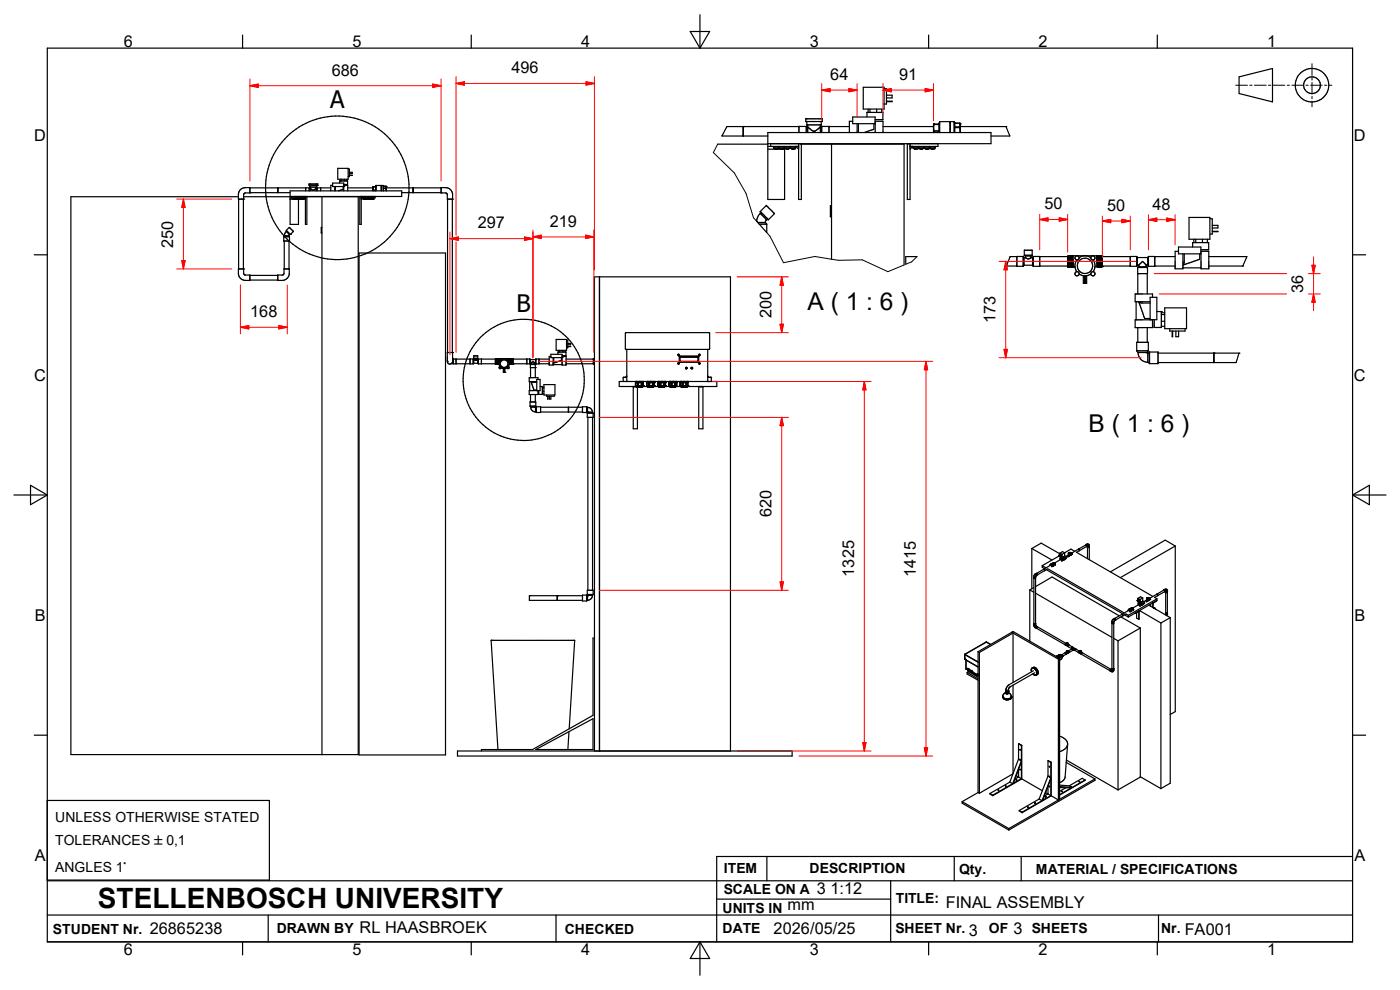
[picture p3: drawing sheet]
<svg xmlns="http://www.w3.org/2000/svg" width="297mm" height="210mm" viewBox="0 0 297 210" stroke-linecap="round" stroke-linejoin="round" font-family="sans-serif">
<defs><g id="words">
<text font-size="5.9" x="20.8" y="192.7">STELLENBOSCH UNIVERSITY</text>
<g font-size="5.2">
<text x="171.3" y="65.8">A ( 1 : 6 )</text>
<text x="230.9" y="91.6">B ( 1 : 6 )</text>
</g>
<g font-size="5.1">
<text x="70" y="22.9">A</text>
<text x="109.6" y="66.1">B</text>
</g>
<g font-size="3.5">
<text x="26.2" y="9.9">6</text>
<text x="74.8" y="9.9">5</text>
<text x="123.3" y="9.9">4</text>
<text x="171.8" y="9.9">3</text>
<text x="220.3" y="9.9">2</text>
<text x="268.8" y="9.9">1</text>
<text x="70.4" y="16">686</text>
<text x="108.5" y="15.5">496</text>
<text x="176.1" y="17">64</text>
<text x="190.8" y="17">91</text>
<text x="7.3" y="29.8">D</text>
<text x="287.2" y="29.8">D</text>
<text x="221.6" y="44.4">50</text>
<text x="234.9" y="44.7">50</text>
<text x="244.5" y="44.4">48</text>
<text x="36.7" y="52.5" transform="rotate(-90 36.7 52.5)">250</text>
<text x="101.4" y="48.5">297</text>
<text x="116.6" y="48.1">219</text>
<text x="276.5" y="62.1" transform="rotate(-90 276.5 62.1)">36</text>
<text x="53.1" y="67.3">168</text>
<text x="163.7" y="67.6" transform="rotate(-90 163.7 67.6)">200</text>
<text x="211.2" y="68.6" transform="rotate(-90 211.2 68.6)">173</text>
<text x="7.3" y="80.8">C</text>
<text x="287.2" y="80.8">C</text>
<text x="163.7" y="109.8" transform="rotate(-90 163.7 109.8)">620</text>
<text x="181.2" y="122.3" transform="rotate(-90 181.2 122.3)">1325</text>
<text x="194.3" y="122.4" transform="rotate(-90 194.3 122.4)">1415</text>
<text x="7.4" y="131.7">B</text>
<text x="287.3" y="131.7">B</text>
<text x="7.4" y="182.7">A</text>
<text x="287.3" y="182.7">A</text>
<text x="173.3" y="189.7">3 1:12</text>
<text x="76.3" y="197.9">RL HAASBROEK</text>
<text x="167.1" y="193">mm</text>
<text x="200.7" y="192.5">FINAL ASSEMBLY</text>
<text x="26.2" y="202.6">6</text>
<text x="31.8" y="198">26865238</text>
<text x="74.8" y="202.6">5</text>
<text x="123.3" y="202.6">4</text>
<text x="164.1" y="198">2026/05/25</text>
<text x="171.8" y="202.6">3</text>
<text x="205.5" y="198.5">3</text>
<text x="215" y="198.2">3</text>
<text x="220.3" y="202.6">2</text>
<text x="251.3" y="198.2">FA001</text>
<text x="268.8" y="202.6">1</text>
</g>
<g font-size="3">
<text x="11.7" y="174.3">UNLESS OTHERWISE STATED</text>
<text x="11.7" y="179.2">TOLERANCES `0,1</text>
<text x="11.7" y="185.1">ANGLES 1~</text>
<text x="153.6" y="185.1">ITEM</text>
<text x="171.7" y="185.3">DESCRIPTION</text>
<text x="203.5" y="185.4">Qty.</text>
<text x="219.8" y="185.3">MATERIAL / SPECIFICATIONS</text>
<text x="153.5" y="189.7">SCALE ON A</text>
<text x="190" y="191.6">TITLE:</text>
<text x="58.7" y="198">DRAWN BY</text>
<text x="153.3" y="193.6">UNITS IN</text>
<text x="153.3" y="198">DATE</text>
<text x="189.9" y="198">SHEET Nr.</text>
<text x="209.8" y="198">OF</text>
<text x="218.9" y="198">SHEETS</text>
<text x="246.3" y="197.9">Nr.</text>
<text x="11.2" y="198.1">STUDENT Nr.</text>
<text x="119.8" y="198.1">CHECKED</text>
</g>
</g></defs>
<g fill="none" stroke="#000" stroke-width=".25">
<path d="M10 10.2h277v189.6h-277zM51.5 7.4v2.8M100 7.4v2.8M146.4 6.7h4.2l-2.1 3.5zM148.5 3.1v7.1M183.1 18.5h4.5v4.6h-4.5zM187.6 18.8h.5v3.3h-.5M197 7.4v2.8M245.5 7.4v2.8M262.9 16.3l7.1-1.8v7.1l-7.1-1.8zM53 39.9h12.6M58.9 39.9v1"/>
<path d="M64.8 39.9v.6M65.6 39.9v.6M65.6 39.9h.2M65.7 39.7h.1M65.7 39.7h1.5M65.7 39.3v.4M65.7 39.7l.1 .2M65.8 39.9v.6M65.8 40h.1a.62 .62 0 0 0 .5 .4 .62 .62 0 0 0 .6-.4M65.8 39.9v.1M67.1 40h-.1M67.1 39.9h.1"/>
<path d="M67.1 40v.5M67.2 39.3v.4M67.2 39.7l-.1 .2M67.3 39.9h2.9M67.3 39.9v.6M67.3 39.9h-.2M67.3 39h.1M67.3 39.3h.1M67.3 39h-1.7v.3h1.7M67.3 39v.3M68 39.9v.6M70.6 39.3h-.4v1.2"/>
<path d="M71 39.6v.9M71.1 39.6v.9M71.7 35.7h2.2v2.3h-2.2zM72.1 38.4h.1M72.1 38.4h1.6v.7h-.8M72.1 38.4v.4M72.2 38v.4M72.4 38v.4M72.8 39.6v.6l-1 .3M72.9 39.6h.1M72.9 39.3h.9v1.2M72.9 39.6h-2.3v-.8h2.3v1.7"/>
<path d="M73.1 38v.4M73.6 38v.4M73.9 35.9h.2v1.6h-.2M74.1 36.6h.6v.2h-.6M74.7 37.2h-.6M79.1 39.6h.1M79.1 39.6h.6M79.1 39.6l.1 .8M79.2 39.7l-.1 .2h-5.3M79.2 39.6v.1M79.2 39.7h.5M79.8 39.3v1.2"/>
<path d="M79.8 39.3l-.1 1.2M79.8 39.3h1.5M80.9 39.3v1.2M81.3 39.3v1.2M81.3 39.3l.1 .2M81.4 39.5v1M81.4 39.5h.5M81.4 39.9h.5M81.4 40h.5M81.9 39.5h.1M81.9 39.9v.1M81.9 40v.2"/>
<path d="M81.9 39.5v.1M81.9 39.6h.1M81.9 39.9h11.7M81.9 39.6v.9M81.9 39.8v.1M87.7 39.9v1M152.3 30.6h10.6M153.2 28.9h9.7M157.7 26.8h.1M157.7 26.8v2.1M162.9 30.5h47.3v-2.4h-47.3v14.2h3.5v-11.2M162.9 31.1h6.5"/>
<path d="M162.9 31.6h3.5M163.5 30.5v.6M164.1 31.2h4.7v-.1l.6 .5M164.1 31.1l.1 .4 .2 .1M164.4 31.6h.1M164.4 31.6h.2M164.6 31.6h.1M165 31.6h.1M165 31.6h-.4M165.2 31.2v.2l-.2 .2M165.3 31.1v.1M165.3 31.2v.2l.3 .2"/>
<path d="M165.6 31.6h.1M165.6 31.6h.2M165.8 31.6h.1M166.1 31.6h.1M166.1 31.6h-.3M166.4 31.3l-.3 .3M166.5 31.2v.3l.3 .1M166.8 31.6h.1M166.8 31.6h.2M167 31.6h.1M167.1 31.6h.1M167.3 31.6h.1"/>
<path d="M167.3 31.6h-.2M167.6 31.2v.2l-.3 .2M167.6 31.1l.1 .4 .2 .1M167.9 31.6h.1M167.9 31.6h.3M168.2 31.6h.1M168.3 31.6h.1M168.5 31.6h.1M168.5 31.6h-.2M168.8 31.2l-.1 .3-.2 .1M169.4 30.5v11.8h.6v-11.6l-.2-.2M169.5 26.8h.1"/>
<path d="M169.5 26.8v1.3M170 30.6h21.8v25.6M170.9 25.2h.1M170.9 25.8h.1M170.9 25.2h3.6v.6h-3.6M170.9 25.2v.6M171 26.8h.1M171 26.8h-16.8M171 26.8v1.3M171 26.8l.4 .2M171.2 26.5h.1M171.2 26.5h3"/>
<path d="M171.2 25.8v.7M171.2 26.5l.2 .5M171.4 27h.1M171.4 27v1.1M174 27l-.5 .4a1.02 1.02 0 0 1-1.8-.1l-.3-.3M174 27v1.1M174.2 25.8v.7M174.2 26.5l-.2 .5M174.3 26.8h.1M174.3 26.8h5.9M174.3 26.8v1.3M174.3 26.8l-.3 .2"/>
<path d="M175.9 26.8h.1M175.9 26.8v1.3M176.4 30.6v24.4M180.9 25.7h-.7v2.4M181.8 26.2v1.9M182.1 26.2v1.9M183.9 23.9h.1M183.9 23.9h3.4v1.5h-1.6M183.9 23.9v.9M184.2 23.1v.8M184.6 23.1v.8M185.4 26.2v1.2l-2 .7"/>
<path d="M185.7 26.2v-1.4h-4.8v1.4h4.8M185.7 28.1v-2.4h1.6v2.4M186 23.1v.8M187 23.1v.8M187.3 26.8h10.7M188.1 20.2h1.2v.6h-1.2M188.1 21.5h1.2l-1.2 .1M192.7 30.5l-.2 .2v11.6h.6v-11.8M193.7 31.2h.1M194 31.6h.1M194 31.6l-.3-.2v-.3l-.6 .5M194 31.6h.3"/>
<path d="M194.3 31.6h.1M194.5 31.6h.1M194.5 31.6h-.2M194.8 31.2v.3l-.3 .1M194.8 31.1l.1 .4 .3 .1M195.2 31.6h.1M195.2 31.6h.2M195.4 31.6h.1M195.7 31.6h.1M195.7 31.6h-.3M196 31.1v.4l-.3 .1M196.1 31.2v.3l.2 .1"/>
<path d="M196.3 31.6h.1M196.3 31.6h.3M196.6 31.6h.1M196.7 31.6h.1M196.9 31.6h.1M196.9 31.6h-.2M197.2 31.1l-.1 .4-.2 .1M197.2 31.2l.1 .2 .2 .2M197.5 31.6h.4M197.5 31.6h.1M197.9 31.6h.1M198 26.3h.1"/>
<path d="M198 26.3v1.8M198 27.2l.2 .5M198.1 26.3h1.1M198.1 31.6h.1M198.1 31.6h-.2M198.2 26.4l-.2 .5M198.2 26.3v.1M198.2 27.7v.3M198.2 28l-.1 .1M198.2 26.4h1M198.2 28h1M198.2 27.7h1"/>
<path d="M198.4 31.2l-.1 .3-.2 .1M198.4 31.1v.1h-4.7M199 30.5v.6h-5.9M199.3 25.8v2.3M199.3 25.8l-.1 .3v2M199.3 25.8h3.1M201.6 25.8v2.3M202.4 25.8v2.3M202.4 25.8l.1 .3M202.5 26.1h.1M202.5 26.2v1.9M202.5 26.1h1.1"/>
<path d="M202.5 26.9h1.1M202.5 27.1h1.1M203.6 26.1h.1M203.6 26.9v.2M203.6 27.1l.1 .6M203.6 26.1l.1 .2M203.7 26.3h.1M203.7 26.3v1.8M203.7 26.6l-.1 .3M203.7 26.8h9.7M210.2 28.9h4M7.3 54.1h2.7"/>
<path d="M50.6 41.7h-35.6v118.4h61v-118.4h-10.9M50.6 42.2h1.1M50.6 57h1.1M51.6 42.2v14.8M51.7 57h.1M51.7 42.2h.1M51.7 41.7h9.8M53 40.9h.1M53 58.4h5.9M53 59.4h5.9M53 40.9h8.5M53 40.9v-1.1h-.9a1.47 1.47 0 0 0-1.5 1.5v16.7a1.52 1.52 0 0 0 1.5 1.5h.9v-1.2h-1.2l-.1-.3v-1"/>
<path d="M53 40.9l-1.2 .1-.1 .3v.9M58.9 58.3h1.2l.2-.3v-1h1.1v1.2a1.57 1.57 0 0 1-1.5 1.3h-1zM60.2 50.2h1.2M60.2 50.2v.9h1.2v-.9M60.3 51.1v5.9M60.3 50h1M60.3 50l-.1 .2M60.8 48.9l.8 .8M60.8 49.1l.6 .6M61.3 50l.1 .2M61.3 51.1v5.9M61.4 49.7h.2"/>
<path d="M61.4 49.7l-.1 .3M61.5 41.7h23.7v-1.2h-23.7v7.1h1.8v-5.6M61.5 42h3.3M61.5 42.3h1.8M61.6 49.7h.1M61.6 49.7l.7-.6-.9-.9-.7 .7-.4 1.1M61.8 41.7v.3M62.1 42h2.4M62.2 42l.1 .2M62.3 42.2h.1M62.3 42.2l.1 .1M62.4 42.3h.1"/>
<path d="M62.4 42.2h.2M62.6 42.2h.1M62.7 42l-.1 .2M62.7 42h.1M62.7 42l.2 .2M62.9 42.2h.1M62.9 42.2l.1 .1M63 42.3h.1M63 42.2h.2M63.2 42.2h.1M63.3 42l-.1 .2M63.3 42v.1"/>
<path d="M63.3 42.2h.2M63.5 42.2h.1M63.5 42.2l.1 .1M63.6 42.3h.1M63.6 42.2v.1M63.7 42.3h.1M63.8 42.2h.1M63.8 42.2l-.1 .1M63.9 42.2h-.1M63.9 42.2h.1M63.9 42l.2 .2M63.9 42v.2"/>
<path d="M64.1 42.2h.1M64.1 42.2l.1 .1M64.2 42.3h.1M64.2 42.2v.1M64.3 42.2h.1M64.3 42.2v.1M64.4 42.2h-.1M64.5 42.2v-.2l.3 .3M64.5 42.2h-.1M64.5 42h.1M64.8 41.7v5.9h.3v-5.9M65 41.7h.1"/>
<path d="M68.3 48.2h-.1v1.2h.1M68.3 41.7v118.4M76.2 53.7h18.3v106.5h-18.3zM76.5 41.7l-.2 .1v5.8h.3v-5.9M76.9 42h.1M76.9 42h2.4M77.1 42.2h.1M77.1 42.2l-.2-.2-.3 .3M77.1 42.2l.1 .1M77.2 42.3h.1M77.2 42.2v.1M77.4 42.2h.1"/>
<path d="M77.4 42.2l-.1 .1M77.5 42l-.1 .2M77.5 42l.2 .2M77.7 42.2h.1M77.7 42.2l.1 .1M77.8 42.2h.2M78 42.2h.1M78.1 42.2h-.1M78.1 42.2h.1M78.1 42l.2 .2M78.1 42v.2M78.3 42.2h.1"/>
<path d="M78.3 42.2l.1 .1M78.4 42.3h.1M78.4 42.2h.1M78.5 42.2h.1M78.6 42.2h-.1M78.7 42.2h-.1M78.7 42v.1M78.7 42.1v.1M78.7 42.2h.1M78.8 42.2h.1M78.9 42.2v.1M79 42.3h.1"/>
<path d="M79 42.2h.1M79.1 40.1l.1 .2M79.1 42.2h.1M79.2 40.3v.1M79.2 40.4h.5M79.2 40.3h.5M79.3 42l-.2 .2M79.6 41.7v.3h-3M85.2 40.9h8.4M93.6 40.9h.1M93.6 40.9h.9l.3 .2 .1 1.1h1.1M93.6 40.9v-1.1h.9a1.5 1.5 0 0 1 1.5 1.3v1.1"/>
<path d="M94.9 42.2v32.6M96 42.2v32.6M96 42.2h.1M127.2 58.7v100.6M160.8 47.2h1.6M161.1 47.6h1.6M161.3 45.3h.1M161.3 44.9l1.3-1.3 1.7 1.7M161.3 45.3l-.4 .4-.4 1.2M161.3 45.3l1.3 1.3M161.3 44.9l1.7 1.7M161.3 44.9v.4"/>
<path d="M162.4 47.2l.3 .4M162.6 46.6l-.2 .6M162.6 46.6h.4M162.7 47.6v1.7M164.3 45.3h.1M164.3 45.3l-1.3 1.3M176.4 43.6h-.2v2.4h.2M194.5 54.4h-2.3v1.7M213.5 56.4h2.2M215.7 54.4v2.1h1.4M217.1 54.4h-2.8M217.1 54.4v2.1"/>
<path d="M217.1 54.4l.1 .2M217.2 54.6v1.7M217.2 56.3l-.1 .2M217.2 54.6h.3M217.2 56.3h1.9M217.3 54.2v-1.1h1.7v1.1M217.3 54.2h1.7M217.3 54.2l.2 .1M217.5 54.3h1.2M217.5 54.3a.6 .6 0 0 0 .8 .6l.4-.2v-.4M218.7 54.3h.1M218.7 54.6h.4"/>
<path d="M219 54.2l-.3 .1M219.1 54.6v1.7M219.1 56.3l.1 .2M219.2 54.4h7.4M219.2 54.4v2.1M219.2 54.4l-.1 .2M220.6 54.4v2.1h-1.4M220.6 56.4h5.9M226.5 54.4h.1M226.5 54.4v2.2v-1.3M226.5 56.4v.1M226.5 54.4l.2 2.1"/>
<path d="M226.5 54.5h.1M226.5 56.5l.1 .1M226.6 56.6h.1M226.6 54.4l.2 2.1M226.6 54.4h.1M226.7 54.3h.1M226.7 56.5h.1M226.7 54.3l-.1 .1M226.7 56.5l-.1 .1M226.7 54.3v.2M226.7 54.3l.1 1.4M226.7 54.3l.1 .1"/>
<path d="M226.8 54.5l.1 2.1M226.8 56.5v.1M226.8 55.6v1M226.8 56.6h.1M226.8 54.4h.1M226.8 54.4l.2 2.1M226.9 56.6h.1M226.9 54.4l.1 2.1M227 56.5h.1M227 56.5l-.1 .1M227 54.3h.1M227 54.3v.4"/>
<path d="M227 54.3l-.1 .1M227 54.3l.1 1.6M227 54.3l.1 .1M227 56.5l.1 .1M227.1 54.7v1.9M227.1 56.3h.1M227.1 54.4h.1M227.1 54.4l.2 2.1M227.1 56.6h.1M227.1 55.8v.1M227.1 56.4l.1 .2M227.2 56.6h.1"/>
<path d="M227.2 54.4l.1 2.1M227.3 56.5h.1M227.3 56.5l-.1 .1M227.3 54.3h.1M227.3 54.3l.1 2.2M227.3 54.3l-.1 .1M227.3 56.5l.1 .1M227.4 55.5v1.1M227.4 56.6h.1M227.4 54.4h.1M227.4 54.4l-.1-.1 .1 1.1M227.4 54.4l.2 2.1"/>
<path d="M227.4 54.5h.1M227.4 56.5l.1 .1M227.5 56.6h.1M227.5 54.4l.1 2.1M227.5 54.4h.1M227.6 54.3h.1M227.6 54.3h5M227.6 56.5h.1M227.6 54.3l-.1 .1M227.6 56.5l-.1 .1M227.6 54.3l.1 2.3M227.6 56.5l.1 .1"/>
<path d="M227.7 56.5v.1M227.7 56.6h.1M227.7 56.6h.4M228.5 55.1a2.08 2.08 0 0 0 0 2.5M228.5 57.6l.3 .2 .1 .3M228.5 57.6a.44 .44 0 0 0-.4 .5 .44 .44 0 0 0 .4 .4 .44 .44 0 0 0 .4-.4M228.9 58.1a2.09 2.09 0 0 0 2.5 0M228.9 54.7l-.1 .3-.3 .1M228.9 54.7a.45 .45 0 0 0-.4-.4 .45 .45 0 0 0-.5 .4 .45 .45 0 0 0 .5 .5M229.8 58.5v1.6M230 54.3l-1.1 .4M230.1 58.5v1.6"/>
<path d="M230.3 58.5v1.6M230.3 54.3l1.1 .4M230.5 58.5v1.6h-.6M231.4 54.7a.46 .46 0 0 1 .5-.4 .46 .46 0 0 1 .4 .4 .46 .46 0 0 1-.4 .5M231.4 54.7l.2 .3 .3 .1M231.9 55.1a2.08 2.08 0 0 1 0 2.5M231.9 57.6l-.3 .2-.2 .3M231.9 57.6a.45 .45 0 0 1 .4 .5 .45 .45 0 0 1-.4 .4 .45 .45 0 0 1-.5-.4M232.6 54.3l.2 2.3M232.6 54.3l.1 .1M232.7 54.4h.1M232.7 54.4l.2 2.1"/>
<path d="M232.8 54.4l.2 2.1M232.8 54.4h.1M232.9 54.3h.1M232.9 56.5l-.1 .1h-.5M232.9 56.5l.1 .1M232.9 54.3l-.1 .1M232.9 54.3v.1M232.9 54.3l.1 .1M232.9 54.3l.1 1.2M232.9 54.5l.1 2M233 55.6v1M233 56.6h.1"/>
<path d="M233 54.4h.1M233 54.4l.2 2.1M233.1 56.6h.1M233.1 54.4l.2 2.2M233.1 54.4h.1M233.2 56.5h.1M233.2 54.3h.1M233.2 54.3l.2 2.3M233.2 56.5l-.1 .1M233.2 54.3l-.1 .1M233.2 54.3l.1 2.3M233.2 54.3l.1 .1"/>
<path d="M233.3 54.4h.1M233.3 54.4l.2 2.1M233.3 56.6h.1M233.4 56.6h.1M233.4 54.4l.1 2.1M233.5 56.5h.1M233.5 56.5l-.1 .1M233.5 54.3h.1M233.5 54.3l.1 2.1M233.5 54.3l-.1 .1M233.5 54.3l.1 1.1M233.5 54.3l.1 .1"/>
<path d="M233.5 56.5l.1 .1M233.6 55.4v1.2M233.6 56.6h.1M233.6 54.4h.1M233.6 54.4l.1 2.1M233.6 54.5h.1M233.6 56.5l.1 .1M233.7 54.4h.1M233.7 54.4l.1 2.1M233.7 56.5h.1M233.8 56.5l-.2 .1M233.8 54.3v.6"/>
<path d="M233.8 54.3l-.1 .1M233.8 54.3l.1 2.2M233.8 54.3l.1 .1M233.8 55.6l.1 .1M233.9 54.4h.1M233.9 56.5h.1M233.9 56.4h5.9M239.8 54.4v2.1h1.4M241.2 54.4l-7.3 .1M241.2 54.4v2.1M241.2 54.4l.1 .2M241.3 54.6h2.2"/>
<path d="M241.3 56.3h.3M241.3 54.6v1.7M241.3 56.3l-.1 .2M241.4 58h.1M241.4 56.7h.1M241.4 56.7v5.7M241.4 56.7h2M241.6 56.6h1.6M241.6 56.6v-.4l.8-.7 .8 .7v.4M241.6 56.6l-.2 .1M243.2 56.6h.1M243.2 56.3h.3"/>
<path d="M243.2 56.6l.2 .1M243.4 58v4.4M243.4 56.7v1.3h-2M243.5 54.6v1.7M243.5 56.3l.1 .2M243.6 54.4h5.7M243.6 54.4v2.1M243.6 54.4l-.1 .2M245 54.4v2.1h-1.4M245 56.4h4.3M250 53.3h-.7v3.7h1.7v-3.1M251 56.8h3.8"/>
<path d="M251.2 53.9v1.8l-.1 .5 3.4-1.2v-1.1M252.3 46.1h4.4v4.7h-4.4zM253 52.4v-.9h3.4v1.5h-1.6M253.3 50.8v.7M253.7 50.8v.7M254.8 53.3h1.6v3.7h-1.6v-4.6h-4.8v1.5h4.8M255.1 50.8v.7M256.1 50.8v.7M256.4 54.4h8.1M256.4 56.4h7.3M256.7 46.4h.5v3.3h-.5M257.2 47.8h1.2v.6h-1.2"/>
<path d="M257.2 49.1h1.2l-1.2 .1M287 54.1h2.7M94.9 76.7h.1M94.9 76.7a.56 .56 0 0 0 .3 .5 .56 .56 0 0 0 .7-.1M95.9 77.1h.1M96 74.8h.1M96 76.7h.1M96 74.8v2l-.1 .3M96 74.8h-1.1v1.9M96 76.3h.1M96 76.3v.4M96 76.8v.3"/>
<path d="M96 77.1l.1 .1M96.1 76.2h4.3M96.1 77.2h4.3M96.1 76.2v1M96.1 76.2l-.1 .1M96.8 76.2v1M99.7 76.2v1M100.4 76.2v1M100.4 76.2l.1 .1M100.5 76.3h.1M100.5 77.1h.9M100.5 76.3h.2"/>
<path d="M100.5 76.3v.8M100.5 77.1l-.1 .1M100.5 76v-.5h.8v.5M100.5 76h.8M100.5 76l.1 .1M100.6 76.1h.1M100.6 76.3h.1M100.6 76.1h.6M100.6 76.1v.2M100.7 76.3h.5M101.2 76.3h.2M101.2 76.1v.2"/>
<path d="M101.3 76l-.1 .1M101.4 76.3h.1M101.4 76.3v.8M101.4 77.1l.1 .1M101.5 76.2h3.6M101.5 77.2h3.7M101.5 76.2v1M101.5 76.2l-.1 .1M102.1 76.2v1M105.1 76.1v1.1M105.1 77.2h.1M105.1 76.7v.2"/>
<path d="M105.1 76.4l.1 .1M105.2 76.2v1M105.2 76.2h.1M105.2 77.2h.1M105.2 76.6v.1M105.2 76.1h.1M105.2 76.2v.9M105.2 77.1h.1M105.2 76.1v.1M105.2 76.1l.1 .3M105.2 76.8l.1 .1M105.2 77.2l.1 .1"/>
<path d="M105.2 76.1l.1 .1M105.3 76.9v.3M105.3 76.2h.1M105.3 76.5v.1M105.3 76.2v.7M105.3 77.2h.1M105.3 76.7h.1M105.4 76.1h.1M105.4 76.3v.9M105.4 76.1l-.1 1.1M105.4 76.9h.1M105.4 76.1v.4"/>
<path d="M105.4 77.2v.1M105.4 76.1v.1M105.4 76.2h.1M105.4 76.2v1.1M105.4 76.6l.1 .1M105.5 77v.1M105.5 76.3v.1M105.5 77.2l.1 .1M105.5 76.1h.1M105.5 76.1v.1M105.5 77.2l-.1 .1M105.5 76.1l.1 .1"/>
<path d="M105.5 76.4l.1 .6M105.5 77l.1 .2M105.6 76.6l-.1-.5v1.1M105.6 77v.1M105.6 76.2v.1M105.6 76.2v1M105.6 76.4v.1M105.6 76.1h.1M105.6 76.1l2.6 .1M105.6 76.1v.1M105.7 76.1v1.1M105.7 76.5v.7"/>
<path d="M105.7 77.2l.2 .1M106.1 77.8a.23 .23 0 0 0-.2 .2 .23 .23 0 0 0 .2 .2 .23 .23 0 0 0 .2-.2M106.1 76.5l-.2 .5 .2 .8M106.1 76.1l-.2 .2 .2 .2M106.1 77.8l.2 .2M106.1 76.1l.2 .2M106.3 78l.6 .2M106.3 76.3l-.2 .2M106.8 79h.1M106.8 79h.3M106.8 78.2v.8M106.9 76.1l-.6 .2"/>
<path d="M106.9 78.2h.1M106.9 78.2v.8M107 78.2v.8M107 76.1l.6 .2M107.1 79h.1M107.1 78.2v.8M107.6 78l-.6 .2M107.6 76.3l.2 .2M107.7 76.1l-.1 .2M107.8 77.8a.23 .23 0 0 1 .2 .2 .23 .23 0 0 1-.2 .2 .23 .23 0 0 1-.2-.2M107.8 76.5l.2 .5-.2 .8M107.8 76.1l.2 .2-.2 .2"/>
<path d="M107.8 77.8l-.2 .2M108 77.3h.3M108.2 76.1v.7M108.2 76.2l.1 1.1M108.3 76.2h.1M108.3 76.9v.1M108.3 76.1h.1M108.3 76.1v1.2M108.3 77.1h.1M108.3 76.1v.1M108.3 76.1l.1 .1M108.3 76.1l.1 .8"/>
<path d="M108.3 76.8l.1 .4M108.3 76.3l.1 .1M108.3 77.2l.1 .1M108.4 76.4v.1M108.4 76.2v1.1M108.4 77h.1M108.4 76.2h.1M108.4 76.7h.1M108.5 76.1h.1M108.5 76.2v.1M108.5 76.1l-.1 .1M108.5 77.2l-.1 .1"/>
<path d="M108.5 76.4l.1 .2M108.5 76.1v1.1M108.5 76.9v.1M108.5 76.1v.1M108.5 77.2v.1M108.5 76.2h.1M108.5 76.2v.8M108.5 77.3h.1M108.6 76.2v1.1l-.1-.3M108.6 77v.1M108.6 76.7v.1M108.6 76.1v.1"/>
<path d="M108.6 76.1v1M108.6 76.3v.1M108.6 77.2h.1M108.6 76.1l.1 .1M108.6 76.5l.1 .2M108.6 77l.1 .1M108.6 77.2l.1 .1M108.7 76.2h.1M108.7 76.2v.9M108.7 77.1v.2M108.7 76.2v1M108.7 77.1h.1"/>
<path d="M108.7 77.2h3.7M108.7 76.8l.1 .1M108.7 76.1h.1M108.7 77.2v.1M108.7 76.1v.1M108.8 76.1v1.1M108.8 76.5v.1M108.8 77.2h.1M111.8 76.2v1M112.4 76.2h-3.6M112.4 76.2v1M112.4 76.2l.1 .1"/>
<path d="M112.5 76.3h.1M112.5 77.1h.2M112.5 76.3v.8M112.5 76.3h1.1M112.5 77.1l-.1 .1M112.5 78h1.1M112.5 77.3h1.1M112.5 77.3l.1 2.8M112.7 77.2h.8M112.7 77.2l-.2 .1M112.7 77.1v.1M112.7 77.1a.38 .38 0 0 1 .3-.4 .38 .38 0 0 1 .4 .3v.1"/>
<path d="M113.4 77.1h.2M113.5 77.2l.1 .1M113.5 77.1v.1M113.6 78h.1M113.6 77.3h.1M113.6 77.3v2.8M113.6 76.3h.1M113.6 76.3v.8M113.6 77.1l.1 .1M113.7 76.2h2.8M113.7 76.2v1M113.7 76.2l-.1 .1"/>
<path d="M114.4 76.2v1M116.5 77.2h-2.8M116.9 75.6h-.4v1.8h.9v-1.5M117.4 77.3h1.9M117.5 75.9l-.1 1.1 1.7-.5v-.6M118 72h2.2v2.3h-2.2zM118.4 75.2v-.5h1.7v.7h-.8M118.5 74.3v.4M118.7 74.3v.4M119.3 75.9h.1M119.3 75.6h.8v1.8h-.8v-2.2h-2.4v.7h2.4M119.4 74.3v.4"/>
<path d="M119.9 74.3v.4M120.1 76.2h5.8M120.1 77.2h5.8M120.2 72.2h.2v1.6h-.2M120.4 72.9h.7v.2h-.7M120.4 73.5h.7M121.1 73.5h.1M125.9 77h.1M125.9 77.2h.1M125.9 76.2h.1M125.9 76.4h.1M125.9 76.6h.1"/>
<path d="M125.9 76.8h.1M125.9 77.2l.1 .1M126 76.1h.1M126 77.3h.1M126 76.1v1.2M126 76.1l-.1 .1M132.7 70.6h17.7l.2 .1v3.3l-.2 .1h-17.6l-.1-.1zM133 74.1v6.8M133 79.8l-.2 .2-.6 .1v.8M143.9 77l.1 .2zM143.9 75.3h.1M143.9 75.3v-.1l.1 .1"/>
<path d="M143.9 75.4l-.1-.2 .1-.1 .2 .1-.1 .2M144.1 75.6h-.1M144.1 75.5h4.1M144.1 75.5v.1M144.1 75.5v1.3h4.1M144.3 75.6h.1M144.3 75.8h3.7l.1 .8-3.7 .1zM144.3 76.8h3.8M144.3 75.6h3.7M145.4 78.1h.1M146.6 78.1h.1M148.1 75.6h.1"/>
<path d="M148.1 75.6l-3.8 .1M148.2 75.6v1.2M148.2 76.9h.1M148.2 76.8v.1M148.2 76.8h.1M148.3 75.3h.2zM148.4 77v.2zM150.1 74.1v6.8M150.1 79.8l.2 .2h.5M230.3 60.1h.1M241 64v3.8M241.2 74.4v-1.8h2.4v1.8"/>
<path d="M241.2 74.4h2.4M241.2 74.4l.2 .4M241.4 69.5v3.1M241.4 74.8h1.9M241.4 74.8a2.07 2.07 0 0 0 2.1 2.1M243.3 74.8l.2 .2M243.4 69.5v3.1M243.5 75v1.9M243.5 76.9l.4 .2M243.6 74.4l-.3 .4M243.9 74.7h1.8v2.4h-1.8M243.9 74.7v2.4"/>
<path d="M243.9 74.7l-.4 .3M244 67.8v-4.7h1.4v4.7h-4.6v1.7h3.7v-1.7M244 64.3h-1.8l-.6-.2 1.2 3.5h1.2M244.5 63.1v-.7h-3.7v1.6h3.2M245.4 66.1h1M245.7 74.9h17.2M245.7 76.9h16.5M246.4 66.1h.1M246.4 66.1v3.4h-1.5v-1.7M246.4 66.7h.7M246.4 66.3h.7M246.4 68.2h.7"/>
<path d="M246.4 69.2h.7M247.1 65.3h4.6v4.4h-4.6zM248.2 69.7v.5h3.2v-.5M248.7 70.2v1.2l.1-1.2M249.5 70.2v1.2h.5v-1.2M257.5 74.9h.1M257.5 74.9v2M112.4 81v1.9M112.4 86.2v-.9h1.3v.9M112.4 86.2h1.3M112.4 86.2l.2 .1M112.6 83.7v1.6"/>
<path d="M112.6 86.3h.9M112.6 86.3a1.04 1.04 0 0 0 1 1.1M113.5 86.3v.1M113.5 86.4h.1M113.6 86.4h.1M113.6 83.7v1.6M113.6 86.4v1M113.6 87.4l.2 .1M113.7 86.2l-.2 .1M113.8 86.3h.9v1.2h-.9M113.8 86.3v1.2M113.8 86.3l-.2 .1"/>
<path d="M113.9 82.9h.1M113.9 82.9v-2.4h.7v2.4h-2.3v.8h1.8v-.8M113.9 81.1l-1.2-.1 .6 1.7h.6M114.1 80.5v-.4h-1.8v.9h1.6M114.6 82h.5v1.7h-.8v-.8M114.7 86.4h8.9M114.7 87.4h8.9M115.1 82.3h.3M115.1 82.1h.3M115.1 83h.3M115.1 83.5h.3M115.4 81.6h2.3v2.2h-2.3z"/>
<path d="M116 83.8v.3h1.6v-.3M116.2 84.1v.6l.1-.6M116.6 84.1v.6h.3v-.6M120.6 86.4v1M124.5 86.3h-.9v1.2h.9M124.5 86.3v1.2M124.5 86.3l.1 .1M124.6 87.6h1.2M124.6 87.6v.9h1.2v-.9M124.6 86.4v1M124.6 87.4l-.1 .1M124.6 86.4a1.04 1.04 0 0 1 1.1 1.1"/>
<path d="M124.6 87.4l.1 .1M124.7 88.5v36.7M124.7 87.5h.1M124.7 87.5h1M124.7 87.5l-.1 .1M125.7 87.5l.1 .1M125.7 88.5v36.7M132.8 80h-.1M134.3 82v9h.9v-8.8M134.3 82.1h.7M134.8 81.8h.1M134.8 81.2h.1"/>
<path d="M134.8 81.2h1.7v.6M134.8 81.2v.6M134.9 81.8v.1M134.9 81.8h.4M134.9 81.2v.6M134.9 80.9h.1M134.9 81.9h1.5M134.9 81.9l.1 .2M134.9 82h-3.5v-1.1h20.7v1.1h-6.3M135 81.1h.1M135 81.2h.1M135 80.9h.1"/>
<path d="M135 82.1l.2 .1M135 81h.1M135 81v.2M135 80.9v.2M135.1 81.1h-.1M135.2 82.2h.1M135.2 82.2h.9M135.3 81.2h.1M135.3 81.2v.6M135.3 81.8h.1M135.3 81.1h-.1M135.4 81.8h.1"/>
<path d="M135.4 81.2v.6M135.4 81.2h.1M135.4 81l-.1 .1M135.4 81.8l.3 .1M135.6 80.9h.1M135.6 81h.7v.1h-.3M135.7 81.1l-.2 .1M135.7 80.9h.1M135.8 81h-.8M135.8 81.1l-.1 .1M136 81.2v.6M136 81.8h-.1"/>
<path d="M136.1 81.8h.1M136.1 81.2h.1M136.1 82.2h.1M136.1 81h-.1M136.1 81.8h-.1M136.1 81.2v.6M136.2 81.8h.1M136.2 81.2h.1M136.2 81.2v.6M136.2 81.1h-.1M136.2 81l-.1 .1M136.3 81h.1"/>
<path d="M136.3 81l-1.2 .1M136.3 81.1h.1M136.3 80.9h.1M136.3 81.1v.1M136.3 82h1M136.4 81.9h.1M136.4 81.9l-.3 .3M136.4 80.9h.1M136.4 81.2l-.1 .7M136.5 81.8h.1M137.2 81.8h.1M137.2 81.2h.1"/>
<path d="M137.2 81.2v.6M137.2 81.2h1.6M137.2 81.8l.1 .1M137.2 81.8h.4M137.3 80.9h.1M137.3 81.9h.1M137.3 81.9l.2 .3M137.3 81.9h1.4l-.2 .3h-1M137.3 81.1h.1M137.3 81.2h.1M137.3 81.1v.1M137.4 81h.1"/>
<path d="M137.4 81h.7M137.4 80.9v.2M137.4 81.1v.1M137.4 81.1h.1M137.5 82.2h.1M137.6 81.2h.1M137.6 81.2v.6M137.6 81.1h.1M137.6 81.8h.1M137.7 81.8h-.1M137.7 81.8h.1M137.7 81.2v.6"/>
<path d="M137.8 81.2h.1M137.8 81l-.2 .1M137.8 81.8l.3 .1M137.8 81.2v.6M137.9 80.9h.1M137.9 81.1h-.4M137.9 81.1h-.1M138.1 81.1l-.2 .1M138.1 80.9h.1M138.1 81h.5l.1 .2M138.2 81h-.2M138.2 81.1l-.1 .1"/>
<path d="M138.4 81.8h-.1M138.5 81h-.2M138.5 81.8h.1M138.5 81.2h.1M138.5 81.8h-.1M138.5 81.2v.6M138.6 81.2h.1M138.6 81.2v.6M138.6 81h.1M138.6 81.8h.1M138.6 81l-.7 .1M138.6 81l-.2 .1v.7"/>
<path d="M138.6 81.1h-.3M138.7 81.1h.1M138.7 81.2h.1M138.7 80.9h.1M138.7 82h1M138.8 81.8h.1M138.8 81.2h.1M138.8 81.8l-.1 .1M138.8 81.2v.6M139.6 81.8h.1M139.6 81.2v.6M139.6 81.8l.1 .1"/>
<path d="M139.6 81.8h.4M139.6 80.9h.1M139.7 81.9h1.4l-.3 .3h-.9M139.7 81.9l.2 .3M139.7 80.9h.1M139.7 81.1h.1M139.7 81h.1M139.7 81h.7M139.8 80.9v.2M139.8 81.1h.1M139.9 82.2h.1M140 81.2h.1"/>
<path d="M140 81.2v.6M140 81.8h.1M140 81.1h.1M140.1 81.8h.1M140.1 81.2v.6M140.2 81l-.2 .1M140.2 81.2h.1M140.2 81.8h.6M140.2 81.2v.6M140.3 80.9h.1M140.3 81.1h-.5M140.3 81.1h-.1"/>
<path d="M140.4 81.1l-.1 .1M140.4 80.9h.1M140.5 81h-.2M140.5 81.1v.1M140.7 81.1h-.1M140.8 81.2v.6M140.8 81.8h.1M140.8 81.2h.1M140.8 81h-.1M140.9 81.1h-.1M140.9 81.8h.1M140.9 81.2v.6"/>
<path d="M140.9 81.2h.1M140.9 81.1h.1M140.9 81v.1M141 81h.1M141 81l-.7 .1M141 81h-.1M141 81v.1M141 81.1h-.3M141 81.1h.1M141 81.2h.1M141 80.9h.1M141 81h-.6"/>
<path d="M141 81v.2M141.1 82h.9M141.1 80.9h.1M141.2 81.8h.1M141.2 81.2h.1M141.2 81.2h-1.6v.6M141.2 81.8l-.2 .1M141.2 81.2v.6M141.9 81.8h.1M141.9 81.8l.1 .1M142 81.8h.1M142 81.2v.6"/>
<path d="M142 80.9h.1M142 81.9h1.5l-.3 .3h-.9M142 81.9l.3 .3M142.1 80.9h.1M142.1 81.1h.1M142.1 81h.1M142.1 81v.2M142.1 80.9v.2M142.2 81.1h-.1M142.3 82.2h.1M142.3 81.2h.1M142.3 81.8l-.1 .1"/>
<path d="M142.3 81.2v.6M142.4 81.8h.1M142.4 81.1h-.1M142.4 81.8h-.1M142.4 81.2v.6M142.5 81.8h.1M142.5 81.2v.6M142.5 81.2h.1M142.5 81l-.2 .1M142.5 81.8l.4 .1M142.7 80.9h.1M142.7 81.1h-.2"/>
<path d="M142.7 81.1l-.6 .1M142.8 81.1l-.2 .1M142.8 80.9h.1M142.9 81h-.8M142.9 81.1l-.1 .1M143.2 81h.1M143.2 81.8h-.2M143.2 81.8h.1M143.2 81.2h.1M143.2 81.2v.6M143.3 81.1h-.6M143.3 81.2v.6"/>
<path d="M143.3 81.8h.1M143.3 81.2h.1M143.3 81v.1M143.3 81.8l.1 .1M143.3 81h.1M143.3 81.1h-.1v.7M143.4 81.1h.1M143.4 81.2h.1M143.4 81h.1M143.4 81.1h-.3M143.4 81h-.7M143.4 81v.2"/>
<path d="M143.4 80.9h.1M143.4 82h1M143.5 80.9h.1M143.5 81.2h.1M143.5 81.2h-1.6v.6M143.5 81.8h.1M143.5 81.2v.6M143.6 81.2l-.1 .6M144.3 81.8v-.6h1.6v.6M144.3 81.8h.1M144.3 81.2v.6M144.3 81.8l.1 .1"/>
<path d="M144.4 80.9h.1M144.4 81.9h1.4l-.2 .3M144.4 81.9l.2 .3M144.5 81h.1M144.5 80.9v.2M144.5 81.1l-.1 .1M144.5 81.1v.1M144.6 82.2h.1M144.6 82.2h1M144.7 81.8l-.2 .1M144.7 81.8h.1M144.8 81.8h.1"/>
<path d="M144.8 81.1l-.1 .7M144.8 81.2l-.1 .6M144.9 81.8h.1M144.9 81.2v.6M144.9 81.2h.1M144.9 81l-.2 .1M144.9 81.8l.3 .1M145 80.9h.1M145 81.1h-.4M145 81.1h-.1M145.2 80.9h.1M145.3 81h-.8"/>
<path d="M145.3 81.1l-.3 .1M145.4 81.1h-.4M145.4 81.1h-.1M145.5 81h-.1M145.5 81.8h-.1M145.6 81.8h.1M145.6 81.2h.1M145.6 82.2h.1M145.6 81h-.1M145.6 81.8h-.1M145.6 81.2v.6M145.6 81.1l-.1 .7"/>
<path d="M145.7 81.2v.6M145.7 81.1h.1M145.7 81h.1M145.7 81l-.3 .1M145.7 81.1h-.1M145.7 81v.1M145.7 81.1h-.3M145.7 81h-.6M145.8 80.9h.1M145.8 81.1v.1M145.9 80.9h.1M145.9 81.8h.1"/>
<path d="M148.2 82v9h.9v-9M148.2 82.1h.9M150.1 80.9h.1M150.3 80h.1M150.8 80h.1M150.8 80l.1 .2v.7M2.9 105h7.1M6.5 102.9l3.5 2.1-3.5 2.1zM218.9 116.4l2-1.2 3.9 2.3M218.9 116.4l4.3 2.4M218.9 116.4v8.5M221.1 120l.8 .5"/>
<path d="M221.1 120v.4l.5 .2M222.8 119.8v.2M222.8 119.8h.1M222.8 119.8v.1M222.9 119.9h.1M222.9 119.8h-.1M222.9 119.9l.2 .1M222.9 119.7l-.1 .1M222.9 119.8l.2 .1M222.9 119.9l-1.5 .9M223 119.6l.3 .2 .1 .4M223 119.6l-.1 .2"/>
<path d="M223 119.8h.1M223 119.8h-.1M223 119.8v.1M223.1 119.6l.3 .2 .1 .3M223.1 120h.1M223.1 119.6h-.1M223.1 119.9l.1 .1M223.1 119.9v.1M223.1 119.7h.1M223.1 119.7h-.2M223.1 119.7l-.1 .1M223.1 119.7l.2 .2"/>
<path d="M223.3 119.9v.2M223.3 119.9l-.1 .1M223.5 119.4l.2 .1M223.5 119.4l-.4 .2M223.6 119.4l.2 .1M223.6 119.4h-.1M223.6 119.4h.1M223.7 119.5l.1 .3M223.8 119.8v.1M223.8 119.5h.1M223.8 119.5l-.1 .1M223.8 119.5v.4"/>
<path d="M224.7 117.9h.1M224.7 117.8v.1M224.8 117.5v.2M224.8 117.9l.1 .1M224.8 118l.1 .1M224.8 117.9l-3.7 2.1M224.8 117.5l.4 .2M224.8 117.4l.4 .3M224.8 117.4v.1M224.8 118h.1M224.9 118.4v.4M224.9 118.4l.4 .3"/>
<path d="M224.9 117.7l-.2 .2M224.9 118.1h.1M224.9 117.7l-.2 .1M224.9 118.1l.4 .2M224.9 117.9h.1M224.9 117.9l-.1 .1M224.9 118h.1M225 118.7l.2 .3M225 118l.2 .2M225 118.7h-.1M225 117.9v.1M225 118l-.1 .1"/>
<path d="M225 118.3h.1M225 118.3l-.1 .1M225 118.7l-1.3 .7M225 118h.1M225.1 118.2h.1M225.1 118.2l-.1-.1 .1 .4h.4M225.1 118.2h.5M225.1 117.9h-.1M225.1 117.9l-.1 .1M225.2 117.7v.5M225.3 118.1l-.1 .1M225.3 118.3h.1"/>
<path d="M225.3 118.7v.3M225.5 118.5l-.2 .2M225.5 118.8h.1M225.5 118.9h.1M225.5 118.9l-.2 .1M225.5 118.4v.5M225.5 118.6l.1 .1M225.5 118.4h.1M225.6 118.2l-.3 .1M225.6 118.1v.1M225.6 118.2h.1M225.6 118.1l-.1 .3"/>
<path d="M225.6 118.4v.3M225.6 118.8h-.1M225.9 117.3l-.6 .3v.7M225.9 117.3v.7l-.6 .3M225.9 117.3l-.5-.3-.6 .4M225.9 118.8h-.3M225.9 117.9l.3 .2M226 118.5l-.1 .1M226 118.4l-.1 .2M226 118.4v.2l.2-.2M226.2 118.1h.1M226.2 118.1v.4"/>
<path d="M226.2 118.3l-.6 .4M226.2 118.1l-.6 .3M226.5 117.8l.2 .3M226.5 117.8l-.4 .2M226.5 117.8l-.1 .1M226.7 117.4l.4-.2 .2 .3M226.7 117.4v.1M226.7 117.4a.37 .37 0 0 0 .6 .1M226.7 117.5h.6M226.7 117.6h.1M226.7 117.7l.4 .1M226.7 117.6l.1 .1"/>
<path d="M226.7 117.7l-.2 .1M226.8 117.7h.1M226.8 117.7l.1 .2M226.9 117.9v.1M226.9 117.5h.1M227 117.5h.1M227.1 117.5l-.1-.2h-.2l.1 .2M227.1 117.5h-.2M227.1 117.8h.1M227.2 117.6l.1 .2M227.2 117.6l-.4 .1M227.2 117.6l-.1 .2"/>
<path d="M227.3 117.6h.1M227.3 117.6v.2M227.3 117.6h-.1M227.3 117.5h.1M227.3 117.4l.2 .2M227.3 117.4v.1M228 116.9l-.8-.4-1.4 .8M228.4 117.1l16.2 9.4M228.8 116.5l-1.5 .9M228.8 116.5l.2 .1v.2M230.3 115.6l.3 .2M230.3 115.6v.1"/>
<path d="M230.3 115.6l-1.5 .9M230.4 115.6l.2 .3M230.4 115.6h-.1M230.5 116h.1M230.5 115.9l-2.1 1.3M230.6 115.9h-.1M230.6 115.4l.2 .4-.3 .2M230.6 115.9l-.1 .1M230.6 115.4a.37 .37 0 0 1 .5 .4M230.6 115.4l-.3 .2M230.6 115.8l-.1 .1M230.7 115.9v2.6"/>
<path d="M230.7 116.1h.4M231.1 116.1v2.6M231.1 115.8v.3M231.1 115.8h-.4M249.3 115.8v35.2l-1 .6M249.3 115.8l-11.6 6.7M249.3 115.8l-2.1-1.2-11.6 6.7M287 105h7M287 105l3.5-2.1v4.2zM104.2 135.8h.1M104.2 135.8h17.7l-1.1 18.8M104.2 135.8l1.4 23.2"/>
<path d="M112.3 126.4h.1M112.3 126.4h11.3M112.3 126.4v1h11.3M118.2 126.4h.1M118.2 126.4v1M124.5 126.2h-.9v1.3h.9M124.5 126.2v1.3M124.5 126.2l.1 .2M124.6 126.1v-.9h1.2v.9M124.6 126.1h1.2M124.6 126.1l.1 .2M124.6 126.4h.1"/>
<path d="M124.6 126.4v.9M124.6 127.3l-.1 .2M124.7 126.3h.1M124.7 126.3h1M124.7 126.3l-.1 .1M125.7 126.3a1.04 1.04 0 0 1-1.1 1M125.8 126.1l-.1 .2M126.1 135.4h-.3v16.3l-12.8 7.3h-10.9v.3M204.7 139.9h.1M204.7 139.9v-1.1l2.8 1.7M204.7 139.9l2.8 1.6M204.9 140v1.9"/>
<path d="M207.5 138.3v29.8M207.5 138.3l.3 .1M207.8 138.4v29.9M209.3 136.2l-4.6 2.6 2.8 1.6M209.3 136.2l.9 .5zM214.6 134.1l.3-.1 9.9 5.7M214.6 134.1l9.9 5.7M214.6 134.1l-7.1 4.2M214.6 134.1l.3 .2M214.9 134.3v10.5M214.9 134.3l-7.1 4.1M218.5 125.2v10.8"/>
<path d="M218.5 125.2l.8 .4M219.3 132.6l.2 .1 .2-.1M219.3 122.4h.4M219.3 122.6l.4 .1M219.3 124.6l-.8 .6M219.3 132.2l.1 .2M219.4 132.4h.2M219.6 132.4h.1M219.6 121.7l.3 .2-.1 .2M219.6 121.7l-.3 .6v10.4l.3 .5M219.6 133.2l.3 .1M219.7 124.4l3.5-2 14.2 8.2"/>
<path d="M219.7 125.8l16.2 9.4M219.7 122.7v9.6M219.7 132.3l-.1 .1M219.7 132.2v.1M219.7 132.3h.1M219.7 132.3v.3M219.7 132.6v.1M219.8 122.2l-.1 .5M219.8 132.7v.1M219.8 122.2h.1M219.8 132.8l-.1 .1-.1 .3M219.8 132.8l.3 .1"/>
<path d="M219.8 122.1v.1M219.8 132.8h.1M219.9 133.1v.2M219.9 133.3l6.1 3.5M219.9 133.1l-.1 .1M219.9 133v.1M219.9 121.6l.2 .3M219.9 121.6l-.3 .1M220 133l-.1 .1M220 132.9v.1M220.1 132.9l-.2 .1M220.1 132.9v.1"/>
<path d="M220.1 133l6 3.5M220.1 121.9l-.3 .2M221.4 120.8h.2v.3M221.4 120.8l-1.5 .8M221.6 121.1l-1.5 .8M222 120.9l16.2 9.3M222.2 120.7l-.6 .4M222.3 120.7l16.2 9.3M223.1 120v.2M223.1 120.1h.1M223.1 120l.1 .1M223.2 120v.1"/>
<path d="M223.2 120.1h.1M223.2 120.1v.1M224.3 139.3v.1M224.3 139.1l.1 .2M224.3 139.1h.1M224.4 139.4h.1M224.4 139.1l.2 .1M224.4 139.4v.1M224.4 139.4l.1 .1M224.4 139.4h.2M224.4 139.4h-.1M224.5 139.5h.1"/>
<path d="M224.5 139.4l.1 .1M224.5 139.4v.1M224.5 139.4h.1M224.5 139.3l-.1 .1M224.5 139.3v.1M224.5 139.8v29.9M224.6 139.5v.1M224.6 139.4l.1 .2M224.6 139.2l-.1 .1M224.6 139.5l.1 .1M224.7 138.9h.1M224.7 139.6h.1"/>
<path d="M224.7 138.9l.2 .2M224.7 138.9l-.3 .2M224.7 138.9l.3 .1M224.8 139.7v29.9l-.3 .1M224.8 139.7l-.3 .1M224.8 139.9h.1M224.8 139.2l-.1 .4M224.8 139.2h-.2M224.8 139.2h.4M225 139h.1M225 139l-.2 .2M225.1 139h-.1"/>
<path d="M225.1 138.9l.3 .1M225.1 138.9v.1M225.2 138.9h.1M225.2 139l.1 .1M225.2 139h.1M225.2 138.9l.1 .1M225.3 139.3h-.3l-.2 .4M225.3 139.3a.46 .46 0 0 1-.4 .6M225.3 139v.3M225.3 139.1h.1M225.3 139v.1M225.3 139h.1"/>
<path d="M225.3 139.2h.1M225.3 138.9l.1 .2M225.3 138.9h-.2M225.3 139l.1 .1M225.3 139.3h.1M225.4 139v.1M225.4 139.1v.1M225.4 139h.1M225.4 139.2h-.1M225.4 139v.3M225.4 139.2v.1M225.4 139.1l.1 .1"/>
<path d="M225.4 139.2l-.1 .1M225.4 139.2h.1M225.5 139.2h-.1M225.5 139.2h.1M226 136.8l.2 .1M226 138.5l-.7 .4M226 138.5l.2 .2M226 138.5h.1M226.1 138.5l.1 .2M226.1 136.9h.1M226.2 136.5h.3M226.2 136.5l-.2 .3"/>
<path d="M226.2 138.8l-.7 .4M226.2 136.7v.2M226.2 136.9h.1M226.2 136.9l.2 .1M226.2 138.7l-.1 .1M226.2 138.3h.3M226.3 138.4l-.3 .1M226.3 138.4l.1 .2M226.3 138.4h.1M226.3 136.8h.1M226.4 138.6l-.2 .2M226.4 136.8h.1"/>
<path d="M226.5 138.4h-.1M226.5 136.7l-.3-.1-.1 .3M226.5 136.7h.1M226.5 138.3v.1M226.5 136.5v.2M226.5 136.5h.1M226.5 138.3l-.2-.3v.4M226.5 138.3l.1 .2M226.5 138.2l.2 .3M226.5 138.3h.1M226.5 136.5h-.3l.1 .3M226.5 138.5h.1"/>
<path d="M226.6 137v.2M226.6 138.5l-.2 .1M226.6 137.2h.1M226.6 137.2l.7 .4M226.6 136.9v.2M226.7 138.1l.1 .3-.2 .1M226.7 138.1h-.5M226.7 136.9l-.1 .1M226.7 136.8h.1M226.7 136.8l-.1 .1M226.8 136.8l-.1 .1M226.8 136.8v.1"/>
<path d="M226.8 136.8h-.4v.2l.2 .2M226.8 136.8l.7 .5M227.3 137.7h.1M227.3 137.6h.1M227.4 137.7h.1M227.4 137.7l-.8 .4M227.4 137.7l.2 .1M227.5 137.3l-.2 .3M227.5 137.3l.2 .1M227.5 137.6h.1M227.5 137.6l-.1 .1M227.6 137.8v.2"/>
<path d="M227.6 137.8v.1M227.6 138l-.8 .4M227.6 137.9v.1M227.6 138h-.1M227.6 137.6h.1M227.6 137.6l.2-.1v.3M227.6 137.6l.2 .3M227.7 137.4h.1M227.7 137.4l-.1 .2M227.7 137.4l.3 .2M227.7 137.4l-.2 .2M227.8 137.9l-.2 .1"/>
<path d="M227.8 137.8h.1M227.8 137.8l.2 .2M227.9 137.6l.3 .1M227.9 137.6l-.1 .2M228 137.9l.1 .1M228 138h.1M228 138l.8 .4M228.1 137.7l-.1 .2M228.1 137.7l-.1 .3M228.1 137.7h.1M228.1 137.7h.2M228.2 137.7h.1"/>
<path d="M228.2 137.7l.8 .4M228.8 138.4l.2 .1M228.9 138.1l-.1 .3M228.9 138.1h.1M229 138.5h.1M229 138.1l.3 .1M229 138.5l.2 .1M229.1 138.2l-.1 .3M229.1 138.3h.2M229.1 138.1v.3M229.1 138.3l-.1 .2M229.1 138h.2"/>
<path d="M229.1 138v.1M229.1 138.4h.2M229.2 138.6l.2 .2M229.3 138.4h.1M229.3 138v.1M229.3 138.3v.1M229.3 138.4l-.1 .2M229.3 138.3l.1 .1M229.3 138.1v.1M229.4 138.1l-.1 .2M229.4 138.4l.2 .1M229.4 138.7v.1"/>
<path d="M229.4 138.4h-.1M229.4 138.6v.1M229.4 138.8l6.1 3.5M229.4 138.5v.1M229.6 138.5l-.2 .1M229.6 138.5h.1M229.6 138.5l6 3.5M235.9 131.9v.4M235.9 131.9l.1 .1 .3-.1M235.9 132.3l.1 9.7M236.2 131.3l-.3 .6M236.2 131.3l.3 .2-.1 .2"/>
<path d="M236.3 135.4l.9 .5M236.3 132.2l-.4 .1M236.4 131.8l-.1 10.3M236.4 131.7h.1M236.5 131.2l.2 .3M236.5 131.2l-.3 .1M236.7 131.5l-.3 .2M237.2 135.9v31.7M237.8 130.9l4.1 2.3M238 130.3l.2 .3M238 130.3l-1.5 .9M238.2 130.6l-1.5 .9"/>
<path d="M238.2 130.6h.1M238.6 130.4l.8 .5M238.8 130.3l-.6 .3M238.8 130.2l.6 .3M239.4 130.5v.4M239.4 129.5h.1M239.5 129.4h.1M239.5 129.3a.32 .32 0 0 1 .4 0 .32 .32 0 0 1 .1 .4M239.5 129.4v.1M239.5 129.4l.1 .1M239.5 129.3h.2M239.5 129.3l-.1 .1"/>
<path d="M239.5 129.4l.2 .1M239.5 129.4l-1.5 .9M239.6 129.4h.1M239.6 129.4h-.2v.1M239.6 129.4l.1 .1M239.7 129.2a.41 .41 0 0 1 .4 .5M239.7 129.6v.1M239.7 129.5v.1M239.7 129.5v.2M239.7 129.2h-.2M239.7 129.3h.1M239.7 129.5l.1 .1"/>
<path d="M239.7 129.6l.1 .1M239.7 129.3l.2 .2M239.7 129.3l-.1 .1M239.7 129.7v.1M239.8 129.7v.1M239.8 129.6h.1M239.8 129.6v.1M239.9 129.5h.1M239.9 129.5l-.1 .1M239.9 129.5v.2M240.1 129l.3 .4M240.1 129l-.4 .2"/>
<path d="M240.2 128.9h.1M240.2 128.9l-.1 .1M240.2 128.9l.1 .1M240.3 129l.1 .1M240.4 129.1h-.2M240.4 129.1h.1M240.4 129.1l-.1 .1M240.4 129.4v.1M240.4 129.1l.1 .2M240.5 129.3v.1M240.5 129.4h-.1M240.5 129.3l-.1 .1"/>
<path d="M240.7 130.1h.1M241.1 130v1.1l.5 .3M241.3 127.4h.2M241.4 127v.3M241.4 127.4v.1M241.4 127.6h.1M241.4 127l.4 .3M241.4 126.9v.1M241.4 126.9l.5 .3M241.4 127l.4 .2M241.4 127.3h.1M241.4 127h.1"/>
<path d="M241.5 127.3h.1M241.5 127.4h.1M241.5 128l.4 .2M241.5 127.6v.1M241.5 128v.3M241.5 127.3l-.2 .1M241.5 127.6l.4 .3M241.5 127.6h.1M241.5 127.5l.3 .2M241.5 127.5l-.1 .1M241.5 127.5h.1M241.6 127.9h.1"/>
<path d="M241.6 129.6l-.8 .5M241.6 129.6v1.8M241.6 129.8l-.8 .3M241.6 127.9l-.1 .1M241.6 128.3l-1.3 .7M241.6 127.6h.1M241.6 128.2l.2 .3M241.6 128.2l-.1 .1M241.6 127.6l-.1 .1M241.6 128.2l.1 .1M241.6 129.6h.1M241.7 129.6l-.1 1.8"/>
<path d="M241.7 127.7l.1 .1M241.7 127.4h.1M241.7 127.4l-.2 .1M241.7 127.4l-.2 .2M241.7 129.5l4.6 2.7M241.7 128.3l.1 .2M241.8 127.3v.4M241.8 128.5v.1M241.8 127.7h.1M241.8 127.2v.1M241.9 127.2v.7M241.9 127.9h.1"/>
<path d="M241.9 128.2v.4l.2-.2M241.9 133.2v31.7l-4.7 2.7M241.9 133.2l-4.7 2.7M242 128.1l-.1 .1M242.1 128.2h.1M242.1 128l.1-.3-.4 .2-.2-.2v.3h.5M242.1 128h.1M242.1 128.3h.3M242.1 128v.5M242.1 127.7l-.2 .2M242.2 128v.2M242.4 127.5l.4 .2"/>
<path d="M242.4 126.9v.6l-.5 .4M242.4 126.9l-.4-.3-.6 .3M242.4 126.9l-.5 .3M242.5 128v.2M242.6 128l-.1 .1M242.6 128v.2M242.8 127.7v.3l-.2 .1M242.8 127.9l-.6 .3M242.8 127.7l-.6 .3M243.1 127.4h.1M243.1 127.4l-.4 .2M243.1 127.4h-.1"/>
<path d="M243.1 127.4l.2 .3M243.2 127l.3 .1 .3-.1M243.3 127.1h.1M243.3 127.1v.1M243.3 127.2h.5M243.3 127.2v.1M243.3 127.3h.1M243.3 127.3l.2 .3M243.4 127.3l-.4 .1M243.4 127.3h.1M243.4 127.3l.3 .1M243.4 127h.2"/>
<path d="M243.5 127.4v.1M243.7 127.4h.1M243.7 128.4l4.6 2.6M243.8 127.2l.1 .1M243.8 127.2v.1M243.8 127.2l-.1 .2M243.8 126.9v.1M243.8 126.9a.27 .27 0 0 0-.4-.1 .27 .27 0 0 0 0 .4h.4M243.9 127l-.1 .2M243.9 126.9h.1M243.9 126.9l.2 .3M244.1 128.2v.4"/>
<path d="M244.1 127.2h.1M244.5 127.9l.1 1M244.6 127.9l.8-.5-.8 .6M244.6 127.9v1M244.6 127.9h.1M244.8 128.9h-.1M244.8 128.9l.1 .1M244.8 128.9l.3 .3M244.9 129h-.1M244.9 129v.1M244.9 126.7l.5 .3M245.1 129.1v.1"/>
<path d="M245.4 126.1l.2 .1v.2M245.4 126.1l-1.5 .8M245.4 127l-6 3.5M245.4 127v.4l-6 3.5M245.6 126.4l-.6 .3M246.3 132.2v35.1M246.9 125.2h.1M246.9 125.2l-1.5 .9M247 125.2l.1 .2M247 125.2l.1 .1M247 125.5h.1M247.1 125.5l-1.5 .9"/>
<path d="M247.1 125.4v.1M247.1 125.5h.1M247.1 125.3v.2M247.2 125l.2 .4M247.2 125l-.3 .2M247.2 125l.5 .2v.5M247.3 130.4h-.1M247.3 130.4h.1M247.3 130l.1 .4 .3-.1M247.3 130v.1M247.3 125.4v.3M247.3 130l.1 .1"/>
<path d="M247.3 125.7v4.3M247.3 130h.1M247.3 130.1h.1M247.3 125.7h.4M247.4 125.4h.1M247.4 130.1h.2M247.4 125.4l-.3 .1M247.4 130.1h.1M247.5 130.1h.1M247.7 125.7v4.3M247.7 130l-.1 .1M247.7 130.1h-.1"/>
<path d="M247.7 130h.1M247.7 130v.1M247.7 130l-.1 .6M247.7 125.3l-.4 .1M248.3 131v35.1l-2 1.2M248.3 131l-2 1.2M7.3 156h2.7M97.1 159.3h71v1.1h-71zM113.7 159l12.1-6.5v6.5zM120.7 155.2l-.2 3.8M126.1 159.3v-100.6h28.9v100.6M204.9 141.9h.1"/>
<path d="M205 140v1.9M205 141.9l.3 .2M205.2 142.7v.3l2.3 1.3M205.2 142.7l2.3 1.3M205.3 141.8v.3M205.3 141.8l.8 .5M205.3 142.1l.2 .1M205.3 141.8l.1 .2M205.3 141.8l.1 .1M205.4 141.9h.1M205.4 142.2h.1M205.4 142.2v.1"/>
<path d="M205.4 142h.1M205.4 142l.1 .5M205.4 142.1h.1M205.4 142l.1 .1M205.5 142.5l2 1.1M205.5 142.2l.4 .3M205.5 142.1v.1M205.5 142.2v.3M205.5 142.1l.5 .3M205.5 142.2h.1M205.5 142.5l-.3 .2M205.5 142.2l.4 .2"/>
<path d="M205.9 142.5h.1M205.9 142.6l1.3 .7v-.1M205.9 142.5v.1M205.9 142.6h.1M206 142.6l1.5 .8M206 142.4h-.1M206 142.4h.1M206.1 142.4h-.2M206.1 142.4h.1M206.1 142.4l-.2 .1M206.1 142.3v.1M206.1 142.3l-.1 .1"/>
<path d="M206.1 142.3l.1 .1M206.2 142.4h.1M206.2 142.4l1.1 .7M206.2 142.5l1.1 .6M206.2 142.5l-.2 .1M207.2 143.2h.1M207.2 143.2l.3 .1M207.3 143.1h.1M207.3 143.1l-.1 .1M207.3 143.1l.2 .1M207.3 143v.1M207.4 143l-.1 .1"/>
<path d="M207.4 143l.1 .1M207.4 143h.1M212.7 147.9h.1M212.8 147.9h.1M212.8 147.9l.2 .3M212.8 148l.1 .1M213 148.1h.1M213 148.1v.1M213 148.2h.1M213 148.2l.2 .2M213 148.2l.1 .1M213 148.3l.4 .1h.6"/>
<path d="M213.1 148.2h.1M213.2 148.2h.1M213.2 148.4h.1M213.3 148.4h.1M213.4 148.4h.1M213.4 148.4h.5M213.4 146.9l-.6 .5-.1 .4M213.4 147h.1M213.4 146.7l.2 .2 .3-.2-.4 .1M213.4 146.6h.1M213.4 146.6v.4M213.4 146.2v.1"/>
<path d="M213.4 146.6l.1 .2M213.4 146.2v.4M213.4 146.6l.1 .1M213.5 147v.1M213.5 147l.1 .1M213.5 147l.3 .1M213.5 146.7h.1M213.5 146.6h.1M213.5 147.1h.1M213.5 146.6l.1 .1M213.5 148.4h.1M213.5 146.8h.1"/>
<path d="M213.6 147.1h.1M213.6 146.7v.1M213.6 146.7h.2M213.7 146.7h.1M213.7 147.1h.1M213.7 147.1h-.1M213.8 146.7h-.1M213.8 147.1h-.1M213.8 147h.1M213.8 146.7h-.2M213.8 147l-.1 .1M213.8 148.4h.1"/>
<path d="M213.8 146.7h.1M213.8 146.6h.1M213.8 146.6v.1M213.9 146.7v.5h-.4l-.1-.2M213.9 146.9h.1a.91 .91 0 0 1 .5 .9M213.9 147h-.1M213.9 146.7h-.1M213.9 145.4h-.1M213.9 146.6h.1M213.9 146.6v.1M214 148.4h.1M214.1 148.2h-.1"/>
<path d="M214.1 148.3h.1M214.1 148.2h-.9M214.2 148.2h.1M214.2 148.2h-.1M214.2 148.3h.1M214.2 148.3l-.2 .1M214.3 148.3h-.1M214.3 148.1h.1M214.3 148.1l-.1 .1M214.3 148.2l-.4 .2M214.3 148.2v.1M214.3 148.2h.1"/>
<path d="M214.4 148l-.1 .1M214.4 148h.1M214.5 148h-.1M214.5 147.9v.1M214.5 148l-.2 .2M214.5 147.9h.1M214.5 147.8h.1M214.5 147.8v.1M214.6 147.8h-.1M214.9 145.3v18.8M216.1 157.8v3.2M216.1 157.8l.6 .3"/>
<path d="M216.1 157.8l.7 .3M216.4 159h-.1M216.4 159v.1l-.1-.1M216.7 158.1v3.3M216.8 158.1v7.1M216.8 158.1h-.1M218.8 142l.1 .5M218.8 142v.1M218.9 141.9l-.1 .1M218.9 141.8h.1M218.9 141.8v.1M219 141.7h.3"/>
<path d="M219 141.7l-.1 .1M219 141.7l-.1 .2M219.1 141.7h-.1M219.1 141.7h.1M219.1 142.9l.3 .2M219.2 141.7h.1M219.3 142.3l-5.3 3-.6 .9M219.3 141.7l.2 .1M219.3 141.7l.1 .1M219.4 143.1l.1 .1M219.4 143.1v.1M219.4 143.2h.1"/>
<path d="M219.4 141.8h.1M219.5 141.8l.3 .4M219.5 143.2h.1M219.5 143.2l.1 .1M219.5 142.7l-5.3 3.1-.3 .8M219.6 141.6l.1 .1M219.7 141.7l-.4-.1-.3 .1M219.7 141.7l.5 .6v.7M219.8 142.2l.1 .2M219.8 142.2h.1M219.8 143.2l-.1 .1M219.8 143.2h-.3"/>
<path d="M219.9 142.4v.1M219.9 143.2h-.1M219.9 142.4l.1 .1M219.9 143.1l-.1 .1M219.9 142.5l.1 .3M219.9 143.1h.1M220 142.5l-.1 .6M220 143.1h-.1M220 142.9l-.1 .2M220.1 143l-.3 .2M220.2 143h-.1M224.8 156.2a1.96 1.96 0 0 1 1.7 1.7"/>
<path d="M226.5 157.9a2.06 2.06 0 0 1-1.7 1.6M226.5 157.9l-.5 6.9a1.53 1.53 0 0 1-1.2 1.2M235.5 142.3l.2 .1M235.6 142l.3 .1-.2 .3M235.6 142l-.1 .3M235.9 141.9h.4M235.9 141.9v.3l.4-.1M235.9 141.8v.1M236.2 141.9l-.1 .1M236.3 141.9l-.1 .1M236.3 141.8v.1M236.3 142.1a.35 .35 0 0 1-.2 .4 .35 .35 0 0 1-.4-.1"/>
<path d="M287 156h2.7M10 169.8h47.1v16.9h-47.1M204.1 170.1v.3l9.9 5.7M204.1 170.1l9.9 5.7M207.5 168.1l-3.4 2M207.5 168.1l.3 .2M210 168.3l.6 .4M210 168.3l.6 .5M210.6 168.7v.1M211.8 167.6v.1M211.8 167.7h.1M211.9 167.6h-.1"/>
<path d="M211.9 167.6v.1M213.3 166.7v.1M213.3 166.8h.1M214 175.8v.3M214.2 165.9l.6 .4M214.2 165.9l-4.2 2.4M214.8 166.3l-4.2 2.4M214.9 164.2l-7.1 4.1M215.6 165.4h.1zM215.6 164.5l.5 .3M215.7 165.4h.1M216.1 164.8l.6 .4"/>
<path d="M216.1 161l.3 .2M216.1 161l-1.9 4.9M216.1 164.8l-.8 .5M216.1 163.2v1.6M216.2 171.9l.6 .4M216.2 171.9l.6 .5M216.4 163.2v.1zM216.4 161.1v.1M216.4 161.2l.3 .2M216.7 161.4l-1.9 4.9M216.7 161.6v3.6l-1.7 .9zM216.8 165.2l4.3 2.5"/>
<path d="M216.8 165.2l-6.2 3.6M216.8 172.3v.1M218.1 171.2v.1M218.1 171.2h.1M219.5 170.4h.1M219.5 170.3l.2 .1M219.5 170.3v.1M220.5 169.5l.6 .4M220.5 169.5l-4.3 2.4M221.1 169.9l-4.3 2.4M221.8 169l.1 .1M221.8 169h.1"/>
<path d="M221.9 168.2l.4 .2M221.9 169h.1M222.3 164.6l.3 .2M222.3 164.6l-1.8 4.9M222.3 168.4l.6 .4M222.3 168.4l-.7 .5M222.3 161.4v3.2M222.3 166.8v1.6M222.3 161.4l.6 .4M222.3 161.4l.7 .3M222.6 166.8v.1M222.6 164.7l.1 .1"/>
<path d="M222.6 164.7v.1M222.6 164.8h.1M222.6 164.8l.3 .2M222.6 166.8h.1M222.6 162.6v.1M222.6 162.6h.1M222.6 162.7h.1M222.7 166.8l-.1 .1M222.7 162.6v.1M222.9 165l-1.8 4.9M222.9 165.2v3.6l-1.7 1zM222.9 161.8v3.2"/>
<path d="M223 168.8l1.5 .9M223 161.7v7.1M223 168.8l-6.2 3.6M223 161.7l-.1 .1M224.8 166.9l2.6 .2M224.8 166.6l2 .1M224.8 167.1l2.4 .1-2.4 1.4M225.3 167.9h.1M225.3 168h.1M226.1 167.1l-1.3 .8M226.2 161.7l6.1 3.5M226.2 161.2l11 6.4"/>
<path d="M226.8 166.7l.3 .2M227.1 166.9l.3 .2M227.1 166.8h.1M227.1 166.9h.1M227.1 166.8v.1M227.2 166.8v.1M229.1 165.8h-.2h.1M230.2 165.5l-.6-.4-2.8 1.6M230.2 165.5l-2.8 1.6M230.2 165.5l-5.4 3.2M232.3 165.2v.3l-18.3 10.6M232.3 165.2l-18.3 10.6"/>
<path d="M241.9 164.8l4.4 2.5M10 186.8h277M10 194.1h277M51.5 199.8v2.8M56.9 194.1v5.7M100 199.8v2.8M118 194.1v5.7M148.5 199.8v7.1M148.5 199.8l2.1 3.5h-4.2zM152 190.7h37M162.7 181.7v5.1M189 186.8v13"/>
<path d="M197 199.8v2.8M202.4 181.7v5.1M216.6 181.7v5.1M245.5 199.8v2.8M245.8 194.1v5.7M287 181.7h-135v18.1"/>
<circle cx="278.3" cy="18.1" r="3.6"/>
<circle cx="278.3" cy="18.1" r="1.77"/>
<circle cx="71.6" cy="39.8" r="15.2"/>
<circle cx="230.2" cy="56.4" r="1.63"/>
<circle cx="106.9" cy="77.1" r=".81"/>
<circle cx="143.9" cy="77.1" r=".14"/>
<circle cx="145.6" cy="78.1" r=".15"/>
<circle cx="146.8" cy="78.1" r=".15"/>
<circle cx="148.4" cy="77.1" r=".14"/>
<circle cx="148.4" cy="75.3" r=".14"/>
<circle cx="111.1" cy="80.6" r="12.9"/>
<circle cx="243.6" cy="127" r=".16"/>
</g>
<g fill="none" stroke="#000" stroke-width=".21">
<path d="M262.2 18.1h2.4M265.1 18.1h.5M266.1 18.1h2.5M269.1 18.1h.5M270.1 18.1h2.5M273.1 18.1h.5M274.1 18.1h2.4M277 18.1h.5M278 18.1h2.5M278.3 13.5v2.5M278.3 16.5v.5M278.3 17.5v2.5"/>
<path d="M281 18.1h.5M282 18.1h.6M152.3 30.6l-1 1.8 4.5 4.3 2.5 4.3 1.5 5.2 .7 .7M153.2 28.8v.1M154.2 26.8h.1M154.2 26.8l-1 2M213.4 26.8h.1M213.4 26.8l.8 2M214.2 28.8v.1M278.3 20.4v.6M278.3 21.5v1.2M160.5 46.9h.1"/>
<path d="M160.5 46.9l2.9 3.2 2.8 5.6 6.7-1.3 5 .8 5-.1 5.5 2.5 3.4-1.4M194.5 54.4l-1.1 1.2-1.2 .5M214.3 54.4l-.8 2M263.7 56.4h.1M264.5 54.4l-.8 2M262.2 76.9h.1M262.9 74.9h.1M262.9 74.9l-.7 2"/>
</g>
<g fill="none" stroke="#f00" stroke-width=".21">
<path d="M53 18.2h40.6M53 18.2l1.8-.4v.7zM53 16.8v21.6M91.8 17.8l1.8 .4-1.8 .3zM93.6 16.8v21.6M96.8 17.7h29.3M96.8 17.7l1.7-.4v.8zM96.8 16.3v33.6M124.3 17.3l1.8 .4-1.8 .4zM126.1 16.3v41M174.3 19.1h7.5M174.3 19.1l1.8-.3v.7z"/>
<path d="M174.3 17.7v7.7M180.1 18.8l1.7 .3-1.7 .4zM181.8 17.7v7.1M187.3 19.1h10.7M187.3 19.1l1.8-.3v.7zM187.3 17.7v6.6M196.3 18.8l1.7 .3-1.7 .4zM198 17.7v8M37.5 42.2h11.6M37.5 57h11.6M38.6 55.3h.7l-.4 1.7zM38.9 42.2v14.8"/>
<path d="M38.9 42.2l.4 1.8h-.7zM95.5 50.6h17.6M95.5 50.6l1.7-.3v.7zM95.5 49.2v26M96.8 51.3v23.4M111.3 50.3l1.8 .3-1.8 .4zM113.1 50.2h12.9M113.1 50.2l1.7-.3v.7zM113.1 48.8v27.1M124.2 49.9l1.8 .3-1.8 .4zM126 48.8v26M156.4 58.7h10.9"/>
<path d="M165.8 58.7v11.9M165.8 58.7l.4 1.8h-.7zM211.9 55.5h29.1M213.4 55.5v20.4M213.4 55.5l.3 1.7h-.7zM220.6 46.6h5.9M220.6 46.6l1.7-.4v.7zM220.6 45.5v7.5M224.7 46.2l1.8 .4-1.8 .3zM226.5 45.5v8M233.9 46.9h5.9M233.9 46.9l1.7-.4v.7z"/>
<path d="M233.9 45.8v8.8M238 46.5l1.8 .4-1.8 .3zM239.8 45.8v7.2M243.6 46.6h5.7M243.6 46.6l1.8-.3v.7zM243.6 45.5v7.5M244.9 58h28.1M247.5 46.3l1.8 .3-1.8 .4zM249.3 45.5v6.4M277.6 58h2.5M278.3 56.3h.7l-.3 1.7zM278.7 54.5v11.4"/>
<path d="M51 69.4h9.9M51 69.4l1.8-.3v.7zM51 60.5v10.3M59.2 69.1l1.7 .3-1.7 .4zM60.9 60.5v10.3M114.5 76.7h83.4M151.8 70.6h15.5M165.5 68.8h.7l-.4 1.8zM196.4 76.7v83.7M196.4 76.7l.4 1.7h-.7zM211.9 75.9h30.2M213 74.1h.7l-.3 1.8z"/>
<path d="M245.9 62.4h27.1M277.6 62.4h2.5M278.7 62.4l.3 1.7h-.7zM127.2 88.5h40.1M151.1 80.9h33.7M165.8 88.5v36.7M165.8 88.5l.4 1.8h-.7zM183.4 80.9v78.4M183.4 80.9l.3 1.8h-.7zM127.2 125.2h40.1M165.5 123.4h.7l-.4 1.8zM156.4 159.3h28.4"/>
<path d="M183 157.5h.7l-.3 1.8zM196.1 158.6h.7l-.4 1.8zM169.5 160.4h28.4"/>
</g>
<g fill="#f00" stroke="#f00" stroke-width=".21">
<path d="M174.3 19.1l1.8-.3v.7z"/>
<path d="M180.1 18.8l1.7 .3-1.7 .4z"/>
<path d="M247.5 46.3l1.8 .3-1.8 .4z"/>
<path d="M243.6 46.6l1.8-.3v.7z"/>
<path d="M53 18.2l1.8-.4v.7z"/>
<path d="M91.8 17.8l1.8 .4-1.8 .3z"/>
<path d="M278.3 56.3h.7l-.3 1.7z"/>
<path d="M278.7 62.4l.3 1.7h-.7z"/>
<path d="M238 46.5l1.8 .4-1.8 .3z"/>
<path d="M233.9 46.9l1.7-.4v.7z"/>
<path d="M224.7 46.2l1.8 .4-1.8 .3z"/>
<path d="M220.6 46.6l1.7-.4v.7z"/>
<path d="M187.3 19.1l1.8-.3v.7z"/>
<path d="M196.3 18.8l1.7 .3-1.7 .4z"/>
<path d="M38.9 42.2l.4 1.8h-.7z"/>
<path d="M38.6 55.3h.7l-.4 1.7z"/>
<path d="M96.8 17.7l1.7-.4v.8z"/>
<path d="M124.3 17.3l1.8 .4-1.8 .4z"/>
<path d="M183.4 80.9l.3 1.8h-.7z"/>
<path d="M183 157.5h.7l-.3 1.8z"/>
<path d="M113.1 50.2l1.7-.3v.7z"/>
<path d="M124.2 49.9l1.8 .3-1.8 .4z"/>
<path d="M111.3 50.3l1.8 .3-1.8 .4z"/>
<path d="M95.5 50.6l1.7-.3v.7z"/>
<path d="M213.4 55.5l.3 1.7h-.7z"/>
<path d="M213 74.1h.7l-.3 1.8z"/>
<path d="M165.5 123.4h.7l-.4 1.8z"/>
<path d="M165.8 88.5l.4 1.8h-.7z"/>
<path d="M165.5 68.8h.7l-.4 1.8z"/>
<path d="M165.8 58.7l.4 1.8h-.7z"/>
<path d="M51 69.4l1.8-.3v.7z"/>
<path d="M59.2 69.1l1.7 .3-1.7 .4z"/>
<path d="M196.4 76.7l.4 1.7h-.7z"/>
<path d="M196.1 158.6h.7l-.4 1.8z"/>
</g>
<use href="#words"/>
</svg>
